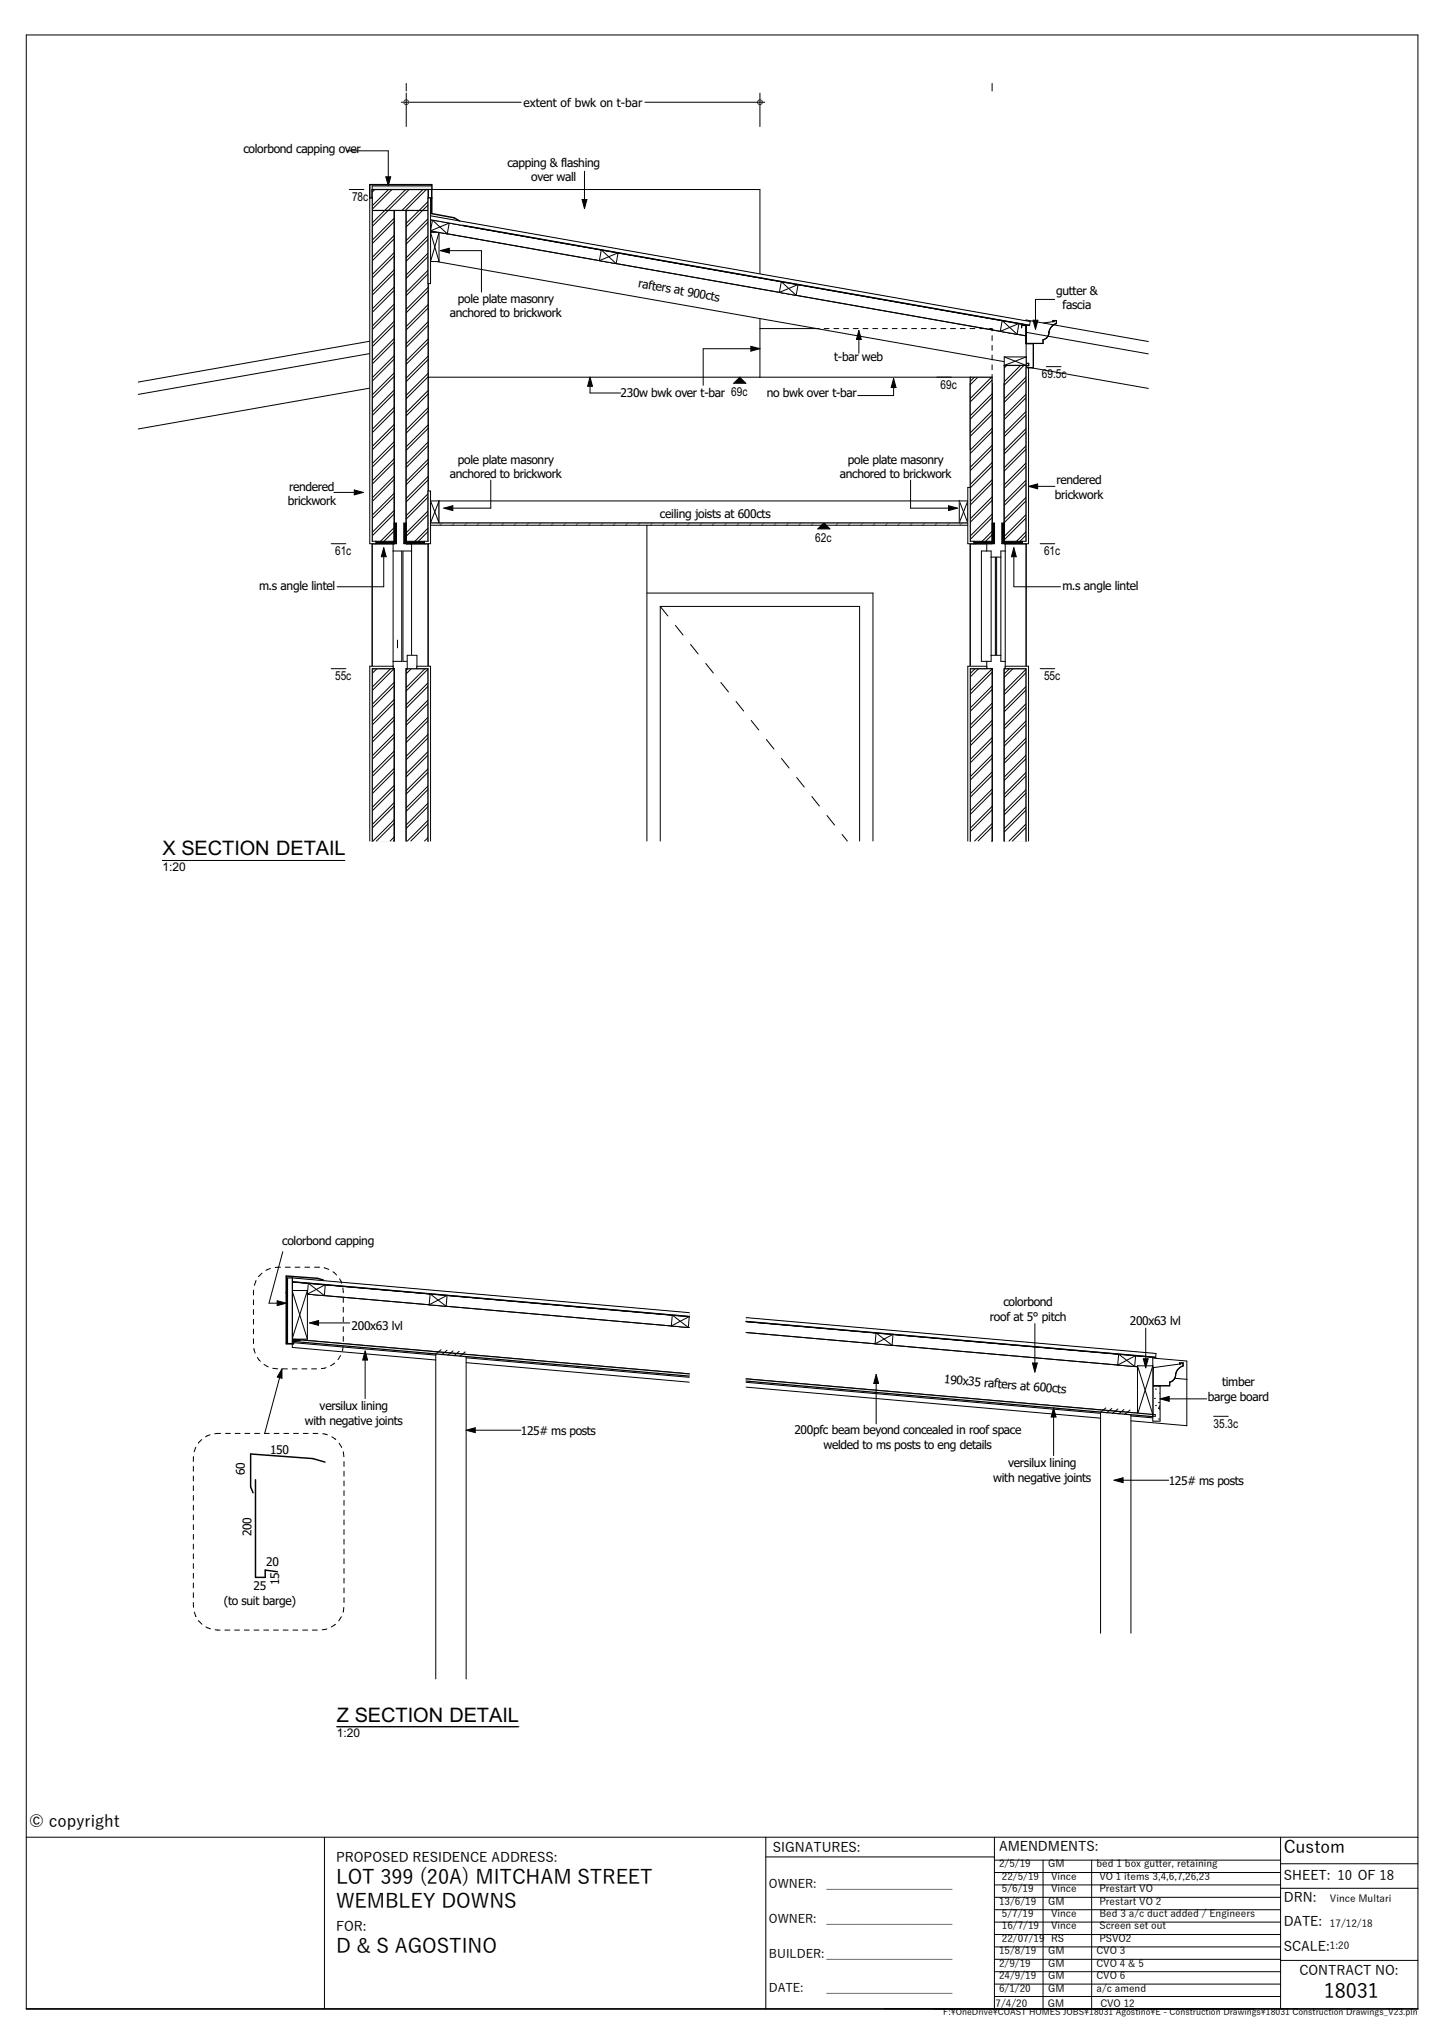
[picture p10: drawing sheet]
<svg xmlns="http://www.w3.org/2000/svg" width="297mm" height="420mm" viewBox="0 0 297 420" stroke-linecap="round" stroke-linejoin="round" font-family="sans-serif">
<defs><g id="words">
<g font-size="4.1">
<text x="33.4" y="176">X SECTION DETAIL</text>
<text x="69.3" y="354.1">Z SECTION DETAIL</text>
<text x="69.1" y="387.5">LOT 399 (20A) MITCHAM STREET</text>
<text x="69.1" y="392.4">WEMBLEY DOWNS</text>
<text x="69.1" y="401.6">D &amp; S AGOSTINO</text>
<text x="272.3" y="411">18031</text>
</g>
<text font-size="3.6" x="264" y="381">Custom</text>
<text font-size="3.4" x="6" y="375.8">© copyright</text>
<g font-size="2.7">
<text x="69.1" y="383">PROPOSED RESIDENCE ADDRESS:</text>
<text x="159" y="380.8">SIGNATURES:</text>
<text x="205.5" y="380.7">AMENDMENTS:</text>
<text x="264" y="386.8">SHEET: 10 OF 18</text>
<text x="264" y="391.3">DRN:</text>
<text x="69.1" y="397.2">FOR:</text>
<text x="264" y="401.2">SCALE:</text>
<text x="264" y="396.2">DATE:</text>
<text x="267.3" y="406.2">CONTRACT NO:</text>
</g>
<g font-size="2.5">
<text x="107.7" y="21.9">extent of bwk on t-bar</text>
<text x="50.1" y="31.5">colorbond capping over</text>
<text x="104.4" y="34.3">capping &amp; flashing</text>
<text x="72.4" y="41.4">78c</text>
<text x="109.3" y="37.3">over wall</text>
<text x="131.2" y="59.1" transform="rotate(10 131.2 59.1)">rafters at 900cts</text>
<text x="92.5" y="65.2">anchored to brickwork</text>
<text x="94.2" y="62.3">pole plate masonry</text>
<text x="217.2" y="60.6">gutter &amp;</text>
<text x="218.6" y="63.6">fascia</text>
<text x="171.6" y="74.3">t-bar web</text>
<text x="214.3" y="77.8">69.5c</text>
<text x="127.7" y="81.7">230w bwk over t-bar 69c</text>
<text x="157.7" y="81.7">no bwk over t-bar</text>
<text x="193.5" y="80">69c</text>
<text x="94.2" y="95.4">pole plate masonry</text>
<text x="174.4" y="95.4">pole plate masonry</text>
<text x="59.5" y="100.9">rendered</text>
<text x="92.5" y="98.4">anchored to brickwork</text>
<text x="172.7" y="98.4">anchored to brickwork</text>
<text x="217.3" y="99.6">rendered</text>
<text x="59.2" y="103.9">brickwork</text>
<text x="135.7" y="106.6">ceiling joists at 600cts</text>
<text x="217" y="102.6">brickwork</text>
<text x="167.7" y="111.4">62c</text>
<text x="68.9" y="114.2">61c</text>
<text x="214.7" y="114.2">61c</text>
<text x="53.3" y="121.4">m.s angle lintel</text>
<text x="218.5" y="121.4">m.s angle lintel</text>
<text x="68.9" y="139.9">55c</text>
<text x="214.7" y="139.9">55c</text>
<text x="33.4" y="179.2">1:20</text>
<text x="58.1" y="256.1">colorbond capping</text>
<text x="206.4" y="268.7">colorbond</text>
<text x="72.3" y="273.5">200x63 lvl</text>
<text x="203.6" y="271.7">roof at 5° pitch</text>
<text x="232.4" y="272.4">200x63 lvl</text>
<text x="194.1" y="284.5" transform="rotate(5 194.1 284.5)">190x35 rafters at 600cts</text>
<text x="251.4" y="285.2">timber</text>
<text x="62.7" y="293">with negative joints</text>
<text x="65.7" y="290">versilux lining</text>
<text x="248.4" y="288.2">barge board</text>
<text x="249.6" y="293.7">35.3c</text>
<text x="55.5" y="299">150</text>
<text x="107.1" y="295.1">125# ms posts</text>
<text x="163.4" y="295">200pfc beam beyond concealed in roof space</text>
<text x="169.4" y="298">welded to ms posts to eng details</text>
<text x="50.4" y="303.4" transform="rotate(-90 50.4 303.4)">60</text>
<text x="204.3" y="304.8">with negative joints</text>
<text x="207.3" y="301.8">versilux lining</text>
<text x="240.4" y="305.4">125# ms posts</text>
<text x="51.7" y="316" transform="rotate(-90 51.7 316)">200</text>
<text x="54.8" y="322.1">20</text>
<text x="52.2" y="327.1">25</text>
<text x="57.4" y="326.1" transform="rotate(-90 57.4 326.1)">15</text>
<text x="46" y="330.1">(to suit barge)</text>
<text x="69.3" y="357.4">1:20</text>
<text x="158.2" y="388.3">OWNER:</text>
<text x="170" y="388.3">_____________________</text>
<text x="158.2" y="395.6">OWNER:</text>
<text x="170" y="395.6">_____________________</text>
<text x="158.2" y="402.6">BUILDER:_____________________</text>
<text x="158.2" y="409.7">DATE:</text>
<text x="170" y="409.7">_____________________</text>
</g>
<g font-size="2.1">
<text x="205.5" y="384.1">2/5/19</text>
<text x="206.1" y="386.6">22/5/19</text>
<text x="206.1" y="389.2">5/6/19</text>
<text x="215.6" y="384.1">GM</text>
<text x="216.2" y="386.6">Vince</text>
<text x="216.2" y="389.2">Vince</text>
<text x="225.5" y="384.1">bed 1 box gutter, retaining</text>
<text x="226.1" y="386.6">VO 1 items 3,4,6,7,26,23</text>
<text x="226.1" y="389.2">Prestart VO</text>
<text x="205.5" y="391.7">13/6/19</text>
<text x="206.1" y="394.3">5/7/19</text>
<text x="215.6" y="391.7">GM</text>
<text x="216.2" y="394.3">Vince</text>
<text x="226.1" y="391.7">Prestart VO 2</text>
<text x="226.1" y="394.3">Bed 3 a/c duct added / Engineers</text>
<text x="273.5" y="391.2">Vince Multari</text>
<text x="205.5" y="401.9">15/8/19</text>
<text x="206.1" y="396.9">16/7/19</text>
<text x="206.1" y="399.4">22/07/19</text>
<text x="215.6" y="401.9">GM</text>
<text x="216.2" y="396.9">Vince</text>
<text x="216.2" y="399.4">RS</text>
<text x="225.5" y="401.9">CVO 3</text>
<text x="226.1" y="396.9">Screen set out</text>
<text x="226.1" y="399.4">PSVO2</text>
<text x="273.5" y="396.3">17/12/18</text>
<text x="273.5" y="401">1:20</text>
<text x="205.5" y="404.5">2/9/19</text>
<text x="205.5" y="407.1">24/9/19</text>
<text x="215.6" y="404.5">GM</text>
<text x="215.6" y="407.1">GM</text>
<text x="225.5" y="404.5">CVO 4 &amp; 5</text>
<text x="225.5" y="407.1">CVO 6</text>
<text x="204.8" y="412.8">7/4/20</text>
<text x="205.5" y="409.7">6/1/20</text>
<text x="215.5" y="412.8">GM</text>
<text x="215.6" y="409.7">GM</text>
<text x="225.5" y="409.7">a/c amend</text>
<text x="226.3" y="412.8">CVO 12</text>
</g>
<text font-size="1.8" x="194" y="414.5">F:\OneDrive\COAST HOMES JOBS\18031 Agostino\E - Construction Drawings\18031 Construction Drawings_V23.pln</text>
</g></defs>
<g fill="none" stroke="#000" stroke-width=".21">
<path d="M5.4 7.2h286.2v406h-286.2zM5.4 377.9h286.2M66.7 377.9v35.3M157.5 377.9v35.3M204.5 377.9v35.3M263.4 377.9v35.3M157.5 381.9h47M204.5 397.9h58.9M204.5 395.3h58.9M204.5 392.8h58.9M204.5 390.2h58.9M204.5 387.7h58.9"/>
<path d="M204.5 385.1h58.9M204.5 382.6h58.9M214.5 382.6v30.6M224.5 382.6v30.6M263.4 383.3h28.2M263.4 388.4h28.2M204.5 408.1h58.9M204.5 405.5h58.9M204.5 403h58.9M204.5 400.4h58.9M204.5 410.6h58.9M263.4 403.2h28.2"/>
</g>
<!-- layer: D1  WALLS-(external) -->
<g fill="#000">
<path d="M199.6 73.3h4.5v38.2h-3.4v.3h-1.1z" fill-rule="evenodd"/>
<path d="M206.6 73.3h4.5v38.5h-4.5z" fill-rule="evenodd"/>
<path d="M199.6 137.5h4.5v35.5h-4.5z" fill-rule="evenodd"/>
<path d="M206.6 137.5h4.5v35.5h-4.5z" fill-rule="evenodd"/>
</g>
<path d="M204.1 73.3v38.2M206.6 73.3v38.5h4.5v-38.5h-11.5v38.5h1.1v-.3h3.2M203.9 111.5h.1M204 111.5h-.1M204 111.5h.1M199.6 173v-35.5h4.5v35.5M206.6 173v-35.5h4.5v35.5" fill="none" stroke="#000" stroke-width=".21"/>
<path d="M124.8 97.7a3.7 3.7 0 0 1 2.8 1.3M136.8 97.7a3.7 3.7 0 0 0-2.8 1.3" fill="none" stroke="#000" stroke-width=".21"/>
<!-- layer: K1  TEXT-(notes) -->
<path d="M197.9 72h14.4v6.8h-14.4z" fill-rule="evenodd" fill="#fff"/>
<path d="M88.1 97.2h40.5v.5h-40.5M199.6 97.2h-66.5v.5h66.5" fill="none" stroke="#000" stroke-width=".21"/>
<!-- layer: D2  WALLS-(internal) -->
<path d="M88.1 99h111.5M133.1 99v8.5M133.1 108v65" fill="none" stroke="#000" stroke-width=".21"/>
<!-- layer: K1  TEXT-(notes) -->
<path d="M86 92.6h115.4v13h-115.4z" fill-rule="evenodd" fill="#fff"/>
<!-- layer: E1 CABINET-(benchtop) -->
<g fill="none" stroke="#808080" stroke-width=".21">
<path d="M88.4 107.5l-.3 .4M91 107.5l-.5 .5M93.5 107.5l-.5 .5M96.1 107.5l-.5 .5M98.6 107.5l-.5 .5M101.2 107.5l-.5 .5M103.7 107.5l-.5 .5M106.2 107.5l-.5 .5M108.8 107.5l-.5 .5M111.3 107.5l-.5 .5M113.9 107.5l-.5 .5M116.4 107.5l-.5 .5"/>
<path d="M119 107.5l-.5 .5M121.5 107.5l-.5 .5M124.1 107.5l-.5 .5M126.6 107.5l-.5 .5M129.2 107.5l-.5 .5M131.7 107.5l-.5 .5M134.2 107.5l-.5 .5M136.8 107.5l-.5 .5M139.3 107.5l-.5 .5M141.9 107.5l-.5 .5M144.4 107.5l-.5 .5M147 107.5l-.5 .5"/>
<path d="M149.5 107.5l-.5 .5M152.1 107.5l-.5 .5M154.6 107.5l-.5 .5M157.2 107.5l-.5 .5M159.7 107.5l-.5 .5M162.3 107.5l-.5 .5M164.8 107.5l-.5 .5M167.3 107.5l-.5 .5M169.9 107.5l-.5 .5M172.4 107.5l-.5 .5M175 107.5l-.5 .5M177.5 107.5l-.5 .5"/>
<path d="M180.1 107.5l-.5 .5M182.6 107.5l-.5 .5M185.2 107.5l-.5 .5M187.7 107.5l-.5 .5M190.3 107.5l-.5 .5M192.8 107.5l-.5 .5M195.3 107.5l-.5 .5M197.9 107.5l-.5 .5"/>
</g>
<!-- layer: D1  WALLS-(external) -->
<g fill="#000">
<path d="M76.6 77.6h4.5v34.2h-4.5z" fill-rule="evenodd"/>
<path d="M83.6 77.6h4.5v34.2h-4.5z" fill-rule="evenodd"/>
<path d="M76.6 137.5h4.5v35.5h-4.5z" fill-rule="evenodd"/>
<path d="M83.6 137.5h4.5v35.5h-4.5z" fill-rule="evenodd"/>
</g>
<g fill="#fff">
<path d="M203 136h3.8v1.5h-3.8z" fill-rule="evenodd"/>
<path d="M203 111.8h3.8v1.5h-3.8z" fill-rule="evenodd"/>
<path d="M203.9 134.8h2v1.2h-2z" fill-rule="evenodd"/>
<path d="M204.7 114.6h.3v20.2h-.3z" fill-rule="evenodd"/>
<path d="M203.9 113.3h2v1.3h-2z" fill-rule="evenodd"/>
<path d="M200.7 111.5h3.4l.1-3.4h.3v3.7h-3.8z" fill-rule="evenodd"/>
<path d="M82.6 113.3h.3v22.7h-.3z" fill-rule="evenodd"/>
<path d="M80.9 136h3.8v1.5h-3.8z" fill-rule="evenodd"/>
<path d="M80.9 111.8h3.8v1.5h-3.8z" fill-rule="evenodd"/>
</g>
<!-- layer: J1  ROOF-(cover) -->
<g fill="none" stroke="#fff" stroke-width=".21">
<path d="M89.9 47.7l-1.8 .3M92.5 48.2l-4.4 .8M95.1 48.6l-7 1.3M97.7 49.1l-9.6 1.7M100.2 49.5l-12.1 2.2M102.8 50l-14.7 2.6M105.4 50.5l-17.2 3M108 50.9l-17.3 3.1M110.6 51.4l-17.3 3M113.2 51.8l-17.3 3.1M115.8 52.3l-17.3 3M118.4 52.7l-17.3 3.1"/>
<path d="M121 53.2l-17.3 3M123.6 53.7l-17.3 3M126.2 54.1l-17.3 3.1M128.8 54.6l-17.3 3M131.3 55l-17.2 3.1M133.9 55.5l-17.2 3M136.5 55.9l-17.2 3.1M139.1 56.4l-17.3 3M141.7 56.9l-17.3 3M144.3 57.3l-17.3 3.1M146.9 57.8l-17.3 3M149.5 58.2l-17.3 3.1"/>
<path d="M152.1 58.7l-17.3 3M154.7 59.1l-17.3 3.1M157.3 59.6l-17.3 3M159.9 60.1l-17.3 3M162.4 60.5l-17.2 3.1M165 61l-17.2 3M167.6 61.4l-17.3 3.1M170.2 61.9l-17.3 3M172.8 62.3l-17.3 3.1M175.4 62.8l-17.3 3M178 63.3l-17.3 3M180.6 63.7l-17.3 3.1"/>
<path d="M183.2 64.2l-17.3 3M185.8 64.6l-17.3 3.1M188.4 65.1l-17.3 3M190.9 65.5l-17.2 3.1M193.5 66l-17.2 3M196.1 66.5l-17.2 3M198.7 66.9l-17.3 3.1M201.3 67.4l-17.3 3M203.9 67.8l-17.3 3.1M206.5 68.3l-17.3 3M209.1 68.7l-17.3 3.1M211.1 74.8l-1.1 .2"/>
<path d="M211.1 73.9l-3.7 .6M211.1 73l-6.3 1.1M211.1 72l-8.9 1.6M211.1 71.1l-11.5 2.1M211.1 70.2l-14.1 2.5M211.1 69.3l-16.7 2.9"/>
</g>
<path d="M88.1 44.3l123 21.7v.8l-123-21.7z" fill-rule="evenodd" fill="#000"/>
<path d="M211.1 66.9v3.7h3.4v-.7a1.66 1.66 0 0 0 1.3-1.8l.5-1 1-.6v-.5h-.7v.1l.2 .1h-.2v-.3h.7v.7a2.58 2.58 0 0 0-1.7 2.4l-.5 .7-.5 .2v.8h-3.5z" fill-rule="evenodd" fill="#7f7f7f"/>
<path d="M210.1 66.9h1v3.8h1.5v5h-1.9v-.5h.9v-.4l-.9-.1h.9v.5h-.8v.4h1.7v-4.9h-1.5v-3.7h-.8l-.1 .4z" fill-rule="evenodd" fill="#fff"/>
<g fill="none" stroke="#000" stroke-width=".21">
<path d="M76.6 79.7l-48.2 8.5M76.6 72.6l-48.2 8.5M76.6 70.1l-48.2 8.5M211 70.3h.1M211 69.1h.1M211 67.9h.1M211.1 66v-.2l5.6 1M211.1 75.5l.8 .1M211.1 68.4l4.4 .7M212.2 75.7l24 4.2M212.5 74.2h.1M212.5 70.8h.1"/>
<path d="M212.6 70.7v5h-1.9v-.5h.9v-.4l-.9-.1h.9v.5h-.8v.4M214.6 69.9v.8h-3.5v-3.8h-1v.5l.1-.4h.8v3.7h1.5v4.9M214.6 69.9h.1M215.3 69.4l-.8 .5v.7h-3.4M215.3 69.5l-.7 .4M215.6 69.1l20.6 3.7M215.9 67.8l-.3 1.2-.3 .4M215.9 67.8l-.3 1.2-.3 .5M216.6 66.2l-2 .2M216.6 66.2v-.3h.7v.7l-.9 .5-.5 .7M216.6 66.2h.2l-.2-.1v-.1h.7v.5l-1 .6-.4 .7M216.8 66.8l19.4 3.4"/>
</g>
<!-- layer: D1  WALLS-(external) -->
<g fill="#000">
<path d="M76.6 39h4.5v38.6h-4.5z" fill-rule="evenodd"/>
<path d="M83.6 39h4.5v38.6h-4.5z" fill-rule="evenodd"/>
</g>
<!-- layer: E1 CABINET-(benchtop) -->
<path d="M88.1 107.5h111.5v.5h-111.5z" fill="none" stroke="#000" stroke-width=".21"/>
<!-- layer: D1  WALLS-(external) -->
<g fill="none" stroke="#000" stroke-width=".21">
<path d="M81.1 39v72.8h-4.5M83.6 39v72.8h4.5M88.1 39v134M156.3 56.3v-17.3h-79.7v134M156.3 65.5v12.1h-68.2M80.9 113.3h1.7v22.7h-1.7M80.9 111.8v25.7M84.7 113.3h-1.8v22.7h1.8M84.7 111.8v25.7M88.1 111.8v25.7M199.5 111.8v25.7M201.9 113.3h2v22.7h-2z"/>
<path d="M203.9 114.6h.8v20.2h-.8M203.9 111.5h-3.2v.3h2.3v1.5M203.9 111.5h.1M204 111.5h-.1M204 111.5h.1M204.1 111.5h-.1M205.9 114.6h-.9v20.2h.9M206.6 111.8h.2v25.7h-.2M206.8 113.3h-.9v22.7h.9M211.1 111.8v25.7M76.6 137.5h4.5v35.5M81.8 131.7v1.6"/>
<path d="M88.1 137.5h-4.5v35.5M203 136v1.5h1.1"/>
</g>
<!-- layer: D2  WALLS-(internal) -->
<g fill="none" stroke="#000" stroke-width=".21">
<path d="M133.1 122h46.5v51M135.8 124.7l1.6 2M135.8 124.7h41v48.3M135.8 124.7v48.3M138.9 128.6l1.6 2M142 132.6l1.6 1.9M145.2 136.5l1.5 1.9M148.3 140.4l1.5 1.9M151.4 144.3l1.5 1.9M154.5 148.2l1.6 1.9M157.6 152.1l1.6 2M160.7 156l1.6 2"/>
<path d="M163.9 159.9l1.5 2M167 163.8l1.5 2M170.1 167.7l1.5 2M173.2 171.6l1.1 1.4"/>
</g>
<!-- layer: J1  ROOF-(cover) -->
<path d="M88.1 44.3v9.2l123 21.7v-9.2M88.1 47.4l123 21.7M88.1 45.1l123 21.7" fill="none" stroke="#000" stroke-width=".21"/>
<!-- layer: K1  TEXT-(notes) -->
<path d="M88.6 103h1.7v4.5h-1.7z" fill-rule="evenodd" fill="#fff"/>
<path d="M88.6 107.5h1.7M88.6 103h1.7M88.6 103v4.5M88.6 103l1.7 4.5M90.3 103v4.5M90.3 103l-1.7 4.5" fill="none" stroke="#000" stroke-width=".21"/>
<path d="M197.3 103h1.8v4.5h-1.8z" fill-rule="evenodd" fill="#fff"/>
<path d="M71.8 39h3M197.3 107.5h1.8M197.3 103h1.8M197.3 103v4.5M197.3 103l1.8 4.5M199.1 103v4.5M199.1 103l-1.8 4.5" fill="none" stroke="#000" stroke-width=".21"/>
<path d="M88.6 47.8h1.7v6h-1.7z" fill-rule="evenodd" fill="#fff"/>
<path d="M88.6 53.8h1.7M88.6 47.8h1.7M88.6 47.8v6M88.6 47.8l1.7 6M90.3 47.8v6M90.3 47.8l-1.7 6" fill="none" stroke="#000" stroke-width=".21"/>
<path d="M206.1 65.9l3.5 .6-.4 2.3-3.5-.7z" fill-rule="evenodd" fill="#fff"/>
<path d="M205.7 68.1l3.5 .7M206.1 65.9l-.4 2.2M206.1 65.9l3.5 .6M206.1 65.9l3.1 2.9M209.6 66.5l-.4 2.3M209.6 66.5l-3.9 1.6" fill="none" stroke="#000" stroke-width=".21"/>
<path d="M160.7 57.9l3.4 .6-.3 2.2-3.5-.6z" fill-rule="evenodd" fill="#fff"/>
<path d="M160.7 57.9l-.4 2.2M160.7 57.9l3.4 .6M160.7 57.9l3.1 2.8M164.1 58.5l-.3 2.2M164.1 58.5l-3.8 1.6M160.3 60.1l3.5 .6" fill="none" stroke="#000" stroke-width=".21"/>
<path d="M123.7 51.4l3.4 .6-.4 2.2-3.4-.6z" fill-rule="evenodd" fill="#fff"/>
<path d="M123.3 53.6l3.4 .6M123.7 51.4l-.4 2.2M123.7 51.4l3.4 .6M123.7 51.4l3 2.8M127.1 52l-.4 2.2M127.1 52l-3.8 1.6" fill="none" stroke="#000" stroke-width=".21"/>
<path d="M88.9 45.3l3.5 .6-.4 2.2-3.4-.6z" fill-rule="evenodd" fill="#fff"/>
<path d="M88.6 47.5l3.4 .6M88.9 45.3l-.3 2.2M88.9 45.3l3.5 .6M88.9 45.3l3.1 2.8M92.4 45.9l-.4 2.2M92.4 45.9l-3.8 1.6M152.2 77.6l1.2 1.2h-2.5zM192.7 77.6h3" fill="none" stroke="#000" stroke-width=".21"/>
<path d="M150.9 78.8l1.3-1.2 1.2 1.2z" fill="#000"/>
<path d="M206.6 73.4h4.5v1.8h-4.5z" fill-rule="evenodd" fill="#fff"/>
<path d="M206.6 73.4v1.8M206.6 75.2h4.5M206.6 73.4h4.5M206.6 73.4l4.5 1.8M211.1 73.4v1.8M211.1 73.4l-4.5 1.8M215.2 75.4h3M68.1 111.8h3M169.4 107.5l1.3 1.3h-2.5zM213.9 111.8h3M68.1 137.5h3M213.9 137.5h3" fill="none" stroke="#000" stroke-width=".21"/>
<path d="M168.2 108.8l1.2-1.3 1.3 1.3z" fill="#000"/>
<path d="M90.3 103h107v4.5h-107z" fill-rule="evenodd" fill="#fff"/>
<path d="M90.3 103h107v4.5h-107z" fill="none" stroke="#000" stroke-width=".21"/>
<path d="M199.6 77.6h4.5v34.2h-4.5z" fill-rule="evenodd" fill="#fff"/>
<g fill="none" stroke="#000" stroke-width=".21">
<path d="M200.4 77.6l-.8 .8M201.1 77.6l-1.5 1.5M203.9 77.6l-4.3 4.4M204.1 78.2l-4.5 4.5M204.1 99.4l-4.5 4.5M204.1 95.9l-4.5 4.5M204.1 92.3l-4.5 4.5M204.1 88.8l-4.5 4.5M204.1 85.2l-4.5 4.5M204.1 81.7l-4.5 4.5M204.1 98.7l-4.5 4.5M204.1 95.1l-4.5 4.5"/>
<path d="M204.1 91.6l-4.5 4.5M204.1 88.1l-4.5 4.5M204.1 84.5l-4.5 4.5M204.1 81l-4.5 4.5M204.1 110l-1.9 1.8M204.1 106.5l-4.5 4.5M204.1 102.9l-4.5 4.5M204.1 109.3l-2.6 2.5M204.1 105.8l-4.5 4.5M204.1 102.2l-4.5 4.5"/>
</g>
<path d="M199.6 77.6h4.5v34.2h-4.5z" fill="none" stroke="#000" stroke-width=".25"/>
<path d="M206.6 75.2h4.5v36.6h-4.5z" fill-rule="evenodd" fill="#fff"/>
<g fill="none" stroke="#000" stroke-width=".21">
<path d="M207.1 75.2l-.5 .5M209.9 75.2l-3.3 3.3M210.6 75.2l-4 4M211.1 78.2l-4.5 4.5M211.1 77.5l-4.5 4.5M211.1 99.5l-4.5 4.5M211.1 95.9l-4.5 4.5M211.1 92.4l-4.5 4.5M211.1 88.9l-4.5 4.5M211.1 85.3l-4.5 4.5M211.1 81.8l-4.5 4.5M211.1 98.8l-4.5 4.5"/>
<path d="M211.1 95.2l-4.5 4.5M211.1 91.7l-4.5 4.5M211.1 88.1l-4.5 4.5M211.1 84.6l-4.5 4.5M211.1 81.1l-4.5 4.5M211.1 110.1l-1.8 1.7M211.1 106.5l-4.5 4.5M211.1 103l-4.5 4.5M211.1 109.4l-2.5 2.4M211.1 105.8l-4.5 4.5M211.1 102.3l-4.5 4.5"/>
</g>
<path d="M206.6 75.2h4.5v36.6h-4.5z" fill="none" stroke="#000" stroke-width=".25"/>
<path d="M88.1 44.3l123.8 21.8-.1 .8-123.5-21.7z" fill-rule="evenodd" fill="#fff"/>
<path d="M88.1 44.3l123.8 21.8-.1 .8-123.5-21.7z" fill="none" stroke="#000" stroke-width=".21"/>
<path d="M76.6 39h4.5v72.8h-4.5z" fill-rule="evenodd" fill="#fff"/>
<g fill="none" stroke="#000" stroke-width=".21">
<path d="M77.1 39l-.5 .5M79.9 39l-3.3 3.3M80.6 39l-4 4M81.1 59.8l-4.5 4.5M81.1 56.2l-4.5 4.5M81.1 52.7l-4.5 4.5M81.1 49.1l-4.5 4.5M81.1 45.6l-4.5 4.5M81.1 42.1l-4.5 4.5M81.1 59l-4.5 4.5M81.1 55.5l-4.5 4.5M81.1 52l-4.5 4.5"/>
<path d="M81.1 48.4l-4.5 4.5M81.1 44.9l-4.5 4.5M81.1 41.4l-4.5 4.5M81.1 77.4l-4.5 4.5M81.1 73.9l-4.5 4.5M81.1 70.4l-4.5 4.5M81.1 66.8l-4.5 4.5M81.1 63.3l-4.5 4.5M81.1 76.7l-4.5 4.5M81.1 73.2l-4.5 4.5M81.1 69.7l-4.5 4.5M81.1 66.1l-4.5 4.5"/>
<path d="M81.1 62.6l-4.5 4.5M81.1 98.6l-4.5 4.5M81.1 95.1l-4.5 4.5M81.1 91.6l-4.5 4.5M81.1 88l-4.5 4.5M81.1 84.5l-4.5 4.5M81.1 81l-4.5 4.5M81.1 97.9l-4.5 4.5M81.1 94.4l-4.5 4.5M81.1 90.9l-4.5 4.5M81.1 87.3l-4.5 4.5M81.1 83.8l-4.5 4.5"/>
<path d="M81.1 80.3l-4.5 4.5M81.1 109.3l-2.6 2.5M81.1 105.7l-4.5 4.5M81.1 102.2l-4.5 4.5M81.1 108.5l-3.3 3.3M81.1 105l-4.5 4.5M81.1 101.5l-4.5 4.5"/>
</g>
<path d="M76.6 39h4.5v72.8h-4.5z" fill="none" stroke="#000" stroke-width=".25"/>
<path d="M83.6 39h4.5v72.8h-4.5z" fill-rule="evenodd" fill="#fff"/>
<g fill="none" stroke="#000" stroke-width=".21">
<path d="M84.1 39l-.5 .6M87 39l-3.4 3.4M87.7 39l-4.1 4.1M88.1 59.8l-4.5 4.5M88.1 56.3l-4.5 4.5M88.1 52.8l-4.5 4.5M88.1 49.2l-4.5 4.5M88.1 45.7l-4.5 4.5M88.1 42.1l-4.5 4.5M88.1 59.1l-4.5 4.5M88.1 55.6l-4.5 4.5M88.1 52l-4.5 4.5"/>
<path d="M88.1 48.5l-4.5 4.5M88.1 45l-4.5 4.5M88.1 41.4l-4.5 4.5M88.1 77.5l-4.5 4.5M88.1 74l-4.5 4.5M88.1 70.4l-4.5 4.5M88.1 66.9l-4.5 4.5M88.1 63.4l-4.5 4.5M88.1 76.8l-4.5 4.5M88.1 73.3l-4.5 4.5M88.1 69.7l-4.5 4.5M88.1 66.2l-4.5 4.5"/>
<path d="M88.1 62.7l-4.5 4.5M88.1 98.7l-4.5 4.5M88.1 95.2l-4.5 4.5M88.1 91.6l-4.5 4.5M88.1 88.1l-4.5 4.5M88.1 84.6l-4.5 4.5M88.1 81l-4.5 4.5M88.1 98l-4.5 4.5M88.1 94.5l-4.5 4.5M88.1 90.9l-4.5 4.5M88.1 87.4l-4.5 4.5M88.1 83.9l-4.5 4.5"/>
<path d="M88.1 80.3l-4.5 4.5M88.1 109.3l-2.6 2.5M88.1 105.8l-4.5 4.5M88.1 102.3l-4.5 4.5M88.1 108.6l-3.3 3.2M88.1 105.1l-4.5 4.5M88.1 101.5l-4.5 4.5"/>
</g>
<path d="M83.6 39h4.5v72.8h-4.5z" fill="none" stroke="#000" stroke-width=".25"/>
<path d="M76.6 137.5h4.5v35.5h-4.5z" fill-rule="evenodd" fill="#fff"/>
<g fill="none" stroke="#000" stroke-width=".21">
<path d="M76.8 137.5l-.2 .3M77.5 137.5l-.9 1M80.3 137.5l-3.7 3.8M81.1 137.5l-4.5 4.5M81.1 158.7l-4.5 4.5M81.1 155.2l-4.5 4.5M81.1 151.7l-4.5 4.5M81.1 148.1l-4.5 4.5M81.1 144.6l-4.5 4.5M81.1 141.1l-4.5 4.5M81.1 158l-4.5 4.5M81.1 154.5l-4.5 4.5"/>
<path d="M81.1 151l-4.5 4.5M81.1 147.4l-4.5 4.5M81.1 143.9l-4.5 4.5M81.1 140.4l-4.5 4.5M81.1 172.9l-.1 .1M81.1 169.4l-3.7 3.6M81.1 165.8l-4.5 4.5M81.1 162.3l-4.5 4.5M81.1 172.2l-.8 .8M81.1 168.6l-4.4 4.4M81.1 165.1l-4.5 4.5M81.1 161.6l-4.5 4.5"/>
</g>
<path d="M76.6 173v-35.5h4.5v35.5" fill="none" stroke="#000" stroke-width=".25"/>
<path d="M83.6 137.5h4.5v35.5h-4.5z" fill-rule="evenodd" fill="#fff"/>
<g fill="none" stroke="#000" stroke-width=".21">
<path d="M83.9 137.5l-.3 .4M84.6 137.5l-1 1.1M87.4 137.5l-3.8 3.9M88.1 137.6l-4.5 4.5M88.1 158.8l-4.5 4.5M88.1 155.3l-4.5 4.5M88.1 151.7l-4.5 4.5M88.1 148.2l-4.5 4.5M88.1 144.7l-4.5 4.5M88.1 141.1l-4.5 4.5M88.1 158.1l-4.5 4.5M88.1 154.6l-4.5 4.5"/>
<path d="M88.1 151l-4.5 4.5M88.1 147.5l-4.5 4.5M88.1 144l-4.5 4.5M88.1 140.4l-4.5 4.5M88.1 173h-.1M88.1 169.4l-3.6 3.6M88.1 165.9l-4.5 4.5M88.1 162.4l-4.5 4.5M88.1 172.3l-.8 .7M88.1 168.7l-4.3 4.3M88.1 165.2l-4.5 4.5M88.1 161.6l-4.5 4.5"/>
</g>
<path d="M83.6 173v-35.5h4.5v35.5" fill="none" stroke="#000" stroke-width=".25"/>
<path d="M83.8 134.8h2v2.7h-2z" fill-rule="evenodd" fill="#fff"/>
<path d="M83.8 134.8h2v2.7h-2z" fill="none" stroke="#000" stroke-width=".21"/>
<path d="M199.6 137.5h4.5v35.5h-4.5z" fill-rule="evenodd" fill="#fff"/>
<g fill="none" stroke="#000" stroke-width=".21">
<path d="M200.6 137.5l-1 1M201.3 137.5l-1.7 1.7M204.1 138.3l-4.5 4.5M204.1 137.6l-4.5 4.5M204.1 159.5l-4.5 4.5M204.1 156l-4.5 4.5M204.1 152.4l-4.5 4.5M204.1 148.9l-4.5 4.5M204.1 145.4l-4.5 4.5M204.1 141.8l-4.5 4.5M204.1 158.8l-4.5 4.5M204.1 155.2l-4.5 4.5"/>
<path d="M204.1 151.7l-4.5 4.5M204.1 148.2l-4.5 4.5M204.1 144.6l-4.5 4.5M204.1 141.1l-4.5 4.5M204.1 170.1l-2.9 2.9M204.1 166.6l-4.5 4.5M204.1 163l-4.5 4.5M204.1 172.9l-.1 .1M204.1 169.4l-3.6 3.6M204.1 165.9l-4.5 4.5M204.1 162.3l-4.5 4.5"/>
</g>
<path d="M199.6 173v-35.5h4.5v35.5" fill="none" stroke="#000" stroke-width=".25"/>
<path d="M206.6 137.5h4.5v35.5h-4.5z" fill-rule="evenodd" fill="#fff"/>
<g fill="none" stroke="#000" stroke-width=".21">
<path d="M207.6 137.5l-1 1.1M208.3 137.5l-1.7 1.8M211.1 138.4l-4.5 4.5M211.1 137.6l-4.5 4.5M211.1 159.6l-4.5 4.5M211.1 156l-4.5 4.5M211.1 152.5l-4.5 4.5M211.1 149l-4.5 4.5M211.1 145.4l-4.5 4.5M211.1 141.9l-4.5 4.5M211.1 158.9l-4.5 4.5M211.1 155.3l-4.5 4.5"/>
<path d="M211.1 151.8l-4.5 4.5M211.1 148.2l-4.5 4.5M211.1 144.7l-4.5 4.5M211.1 141.2l-4.5 4.5M211.1 170.2l-2.9 2.8M211.1 166.6l-4.5 4.5M211.1 163.1l-4.5 4.5M211.1 169.5l-3.6 3.5M211.1 165.9l-4.5 4.5M211.1 162.4l-4.5 4.5"/>
</g>
<path d="M206.6 173v-35.5h4.5v35.5" fill="none" stroke="#000" stroke-width=".25"/>
<path d="M76.6 39h11.5v4.3h-11.5z" fill-rule="evenodd" fill="#fff"/>
<g fill="none" stroke="#000" stroke-width=".21">
<path d="M83.6 17.2v1.5M83.6 19.2v6.8M156.3 19.2v6.8M204.1 17.2v1.5M71.4 31h8.5v5.4M77.1 39l-.5 .5M79.4 36.4h1l-.5 1.8zM79.9 39l-3.3 3.3M80.6 39l-4 4M82.6 21h24.6M83.4 39l-4.3 4.3M84.1 39l-4.3 4.3"/>
<path d="M87 39l-4.3 4.3M87.7 39l-4.3 4.3M120.2 35.2v5.8M132.7 21h24.6M88.1 42.1l-1.2 1.2M88.1 41.4l-1.9 1.9M90.6 51.6l1.8-.5v1zM92.4 51.6h6.6v8.5M119.7 41h1l-.5 1.9zM121.4 79.4v1.4h6.3M121.4 77.6l.5 1.8h-1zM154.4 71.7h-9.8v7.5"/>
<path d="M154.4 71.2l1.9 .5-1.9 .5zM156.3 77.6h43.3M156.3 67.6h12.2M169.5 67.6h1M171.5 67.6h1M173.5 67.6h1M175.5 67.6h1M176.6 69.8v2.9M176.6 68l.5 1.8h-1zM177.5 67.6h1M179.5 67.6h1M181.5 67.6h1"/>
<path d="M183.5 67.6h1M183.8 79.7v1.7h-7.4M183.8 77.8l.5 1.9h-1zM185.5 67.6h1M187.5 67.6h1M189.5 67.6h1M191.5 67.6h1M193.5 67.6h1M195.5 67.6h1M197.5 67.6h1M199.5 67.6h1M201.5 67.6h1"/>
<path d="M203.5 67.6h.6v.4M204.1 69v1M204.1 71v1M204.1 73v1M204.1 75v1M204.1 77v.6M212.5 65.9h1l-.5 1.8zM216.9 61.6h-3.9v4.3M100.9 98.8v5.7h-7.8M187.3 98.8v5.7h7.8M68.7 101.3h4.2M72.9 100.8l1.8 .5-1.8 .5z"/>
<path d="M78.9 114.5v6.2h-9.6M78.9 112.6l.5 1.9h-1zM91.3 104.5l1.8-.5v1zM195.1 104l1.9 .5-1.9 .5zM200.3 111.3h3.8v-3.7h.5v4.2h-4.3zM206.1 107.6h.5v3.7h3.7v.5h-4.2zM208.5 114.5v6.2h9.6M208.5 112.6l.5 1.9h-1zM211.6 100l1.8-.5v1zM213.4 100h3.6"/>
</g>
<path d="M76.6 39h11.5v4.3h-11.5z" fill="none" stroke="#000" stroke-width=".25"/>
<path d="M76.6 40.7h-.5v-2.7h12.7v5.9l4.6 .9 1.1 .6M88.1 40.7h.7M95.1 46.4l116.7 20.5" fill="none" stroke="#000" stroke-width=".3"/>
<g fill="#000">
<path d="M79.4 36.4h1l-.5 1.8zM90.6 51.6l1.8-.5v1zM119.7 41h1l-.5 1.9zM121.4 77.6l.5 1.8h-1zM154.4 71.2l1.9 .5-1.9 .5zM176.6 68l.5 1.8h-1zM183.8 77.8l.5 1.9h-1zM212.5 65.9h1l-.5 1.8zM72.9 100.8l1.8 .5-1.8 .5zM78.9 112.6l.5 1.9h-1zM91.3 104.5l1.8-.5v1zM195.1 104l1.9 .5-1.9 .5z"/>
<path d="M208.5 112.6l.5 1.9h-1zM211.6 100l1.8-.5v1z"/>
<path d="M204.1 107.6h.5v4.2h-4.3v-.5h3.8z" fill-rule="evenodd"/>
<path d="M206.1 107.6h.5v3.7h3.7v.5h-4.2z" fill-rule="evenodd"/>
</g>
<g fill="none" stroke="#464646" stroke-width=".21">
<circle cx="83.6" cy="21" r=".5"/>
<circle cx="156.3" cy="21" r=".5"/>
</g>
<path d="M199.1 100.3h.5v11h.7v.5h-1.2z" fill-rule="evenodd" fill="#fff"/>
<path d="M199.1 100.3h.5v11h.7v.5h-1.2z" fill="none" stroke="#000" stroke-width=".21"/>
<path d="M88.1 40.7h.5v17.6h-.5z" fill-rule="evenodd" fill="#fff"/>
<path d="M88.1 40.7h.5v17.6h-.5z" fill="none" stroke="#000" stroke-width=".21"/>
<path d="M76.6 38.2h12.2v.8h-12.2z" fill-rule="evenodd" fill="#e2e2e2"/>
<path d="M76.6 38.2h12.2v.8h-12.2z" fill="none" stroke="#000" stroke-width=".21"/>
<path d="M211.1 75.7h.5v36.1h-1.3v-.5h.8z" fill-rule="evenodd" fill="#fff"/>
<path d="M211.1 75.7h.5v36.1h-1.3v-.5h.8zM77.3 111.3h3.8v-3.7h.5v4.2h-4.3zM83.1 107.6h.5v3.7h3.7v.5h-4.2z" fill="none" stroke="#000" stroke-width=".21"/>
<g fill="#000">
<path d="M81.1 107.6h.5v4.2h-4.3v-.5h3.8z" fill-rule="evenodd"/>
<path d="M83.1 107.6h.5v3.7h3.7v.5h-4.2z" fill-rule="evenodd"/>
</g>
<path d="M76.1 40.7h.5v70.6h.7v.5h-1.2z" fill-rule="evenodd" fill="#fff"/>
<path d="M76.1 40.7h.5v70.6h.7v.5h-1.2z" fill="none" stroke="#000" stroke-width=".21"/>
<path d="M88.1 101h.5v10.8h-1.3v-.5h.8z" fill-rule="evenodd" fill="#fff"/>
<path d="M88.1 101h.5v10.8h-1.3v-.5h.8z" fill="none" stroke="#000" stroke-width=".21"/>
<path d="M76.1 137h4.8v.5h-4.3v35.5h-.5z" fill-rule="evenodd" fill="#fff"/>
<path d="M76.1 173v-36h4.8v.5h-4.3v35.5" fill="none" stroke="#000" stroke-width=".21"/>
<path d="M85.8 137h2.8v36h-.5v-35.5h-2.3z" fill-rule="evenodd" fill="#fff"/>
<path d="M88.1 173v-35.5h-2.3v-.5h2.8v36" fill="none" stroke="#000" stroke-width=".21"/>
<path d="M199.1 137h3.9v.5h-3.4v35.5h-.5z" fill-rule="evenodd" fill="#fff"/>
<path d="M199.1 173v-36h3.9v.5h-3.4v35.5" fill="none" stroke="#000" stroke-width=".21"/>
<path d="M206.8 137h4.8v36h-.5v-35.5h-4.3z" fill-rule="evenodd" fill="#fff"/>
<path d="M211.1 173v-35.5h-4.3v-.5h4.8v36" fill="none" stroke="#000" stroke-width=".21"/>
<!-- layer: J1  ROOF-(cover) -->
<g fill="none" stroke="#fff" stroke-width=".21">
<path d="M63.4 266.2l-3.3 .6M66.9 266.5l-6.8 1.2M70.3 266.8l-10.2 1.8M73.8 267.1l-13.7 2.4M77.2 267.4l-17.1 3M80.7 267.7l-20.6 3.6M84.2 268l-24.1 4.3M87.6 268.3l-27.5 4.9M91.1 268.6l-31 5.5M94.6 268.9l-34.5 6.1M98 269.2l-36.1 6.4M101.5 269.5l-36.2 6.4"/>
<path d="M105 269.8l-36.2 6.4M108.4 270.1l-36.1 6.4M111.9 270.4l-36.2 6.4M115.3 270.7l-36.1 6.4M118.8 271l-36.1 6.4M122.3 271.3l-36.2 6.4M125.7 271.6l-36.1 6.4M129.2 271.9l-36.1 6.4M132.7 272.3l-36.2 6.3M136.1 272.6l-36.1 6.3M139.6 272.9l-36.2 6.3M141.8 279.8l-10.6 1.9"/>
<path d="M141.8 278.9l-14.1 2.5M141.8 278l-17.6 3.1M141.8 277l-21 3.7M141.8 276.1l-24.5 4.3M141.8 275.2l-28 4.9M141.8 274.3l-31.4 5.5M141.8 273.4l-34.9 6.1M141.8 282.5l-.2 .1M141.8 281.6l-3.7 .7M141.8 280.7l-7.2 1.3"/>
</g>
<path d="M60.1 262.8l81.7 7.2v.8l-81.7-7.2z" fill-rule="evenodd" fill="#000"/>
<path d="M60.1 276.1l29.5 2.6M60.1 275.6l29.5 2.6M60.1 275.4v1.7l29.5 2.6M95.9 279.3l45.9 4M95.9 278.8l45.9 4M95.9 280.3l45.9 4" fill="none" stroke="#000" stroke-width=".21"/>
<!-- layer: J1  ROOF-(cover) -->
<path d="M60.1 262.8v12.6l81.7 7.2M60.1 265.9l81.7 7.1M60.1 263.6l81.7 7.2" fill="none" stroke="#000" stroke-width=".21"/>
<!-- layer: D1  WALLS-(external) -->
<path d="M89.6 278v67.3M95.9 278.6v66.7" fill="none" stroke="#000" stroke-width=".21"/>
<!-- layer: K1  TEXT-(notes) -->
<path d="M60.1 265.4h3.1v10h-3.1z" fill-rule="evenodd" fill="#fff"/>
<path d="M60.1 265.4v10M60.1 275.4h3.1M60.1 265.4h3.1M60.1 265.4l3.1 10M63.2 265.4v10M63.2 265.4l-3.1 10" fill="none" stroke="#000" stroke-width=".21"/>
<path d="M138.3 270.5l3.5 .3-.2 2.2-3.5-.3z" fill-rule="evenodd" fill="#fff"/>
<path d="M138.1 272.7l3.5 .3M138.3 270.5l-.2 2.2M138.3 270.5l3.5 .3M138.3 270.5l3.3 2.5M141.8 270.8l-.2 2.2M141.8 270.8l-3.7 1.9" fill="none" stroke="#000" stroke-width=".21"/>
<path d="M88.5 266.1l3.5 .3-.2 2.3-3.5-.3z" fill-rule="evenodd" fill="#fff"/>
<path d="M88.3 268.4l3.5 .3M88.5 266.1l-.2 2.3M88.5 266.1l3.5 .3M88.5 266.1l3.3 2.6M92 266.4l-.2 2.3M92 266.4l-3.7 2" fill="none" stroke="#000" stroke-width=".21"/>
<path d="M63.4 263.9l3.5 .3-.2 2.3-3.5-.3z" fill-rule="evenodd" fill="#fff"/>
<path d="M63.2 266.2l3.5 .3M63.4 263.9l-.2 2.3M63.4 263.9l3.5 .3M63.4 263.9l3.3 2.6M66.9 264.2l-.2 2.3M66.9 264.2l-3.7 2" fill="none" stroke="#000" stroke-width=".21"/>
<path d="M60.1 275.4l81.7 7.2v.4l-81.8-7.1z" fill-rule="evenodd" fill="#fff"/>
<path d="M141.8 282.6l-81.7-7.2-.1 .5 81.8 7.1" fill="none" stroke="#000" stroke-width=".25"/>
<path d="M60.2 262.8l81.6 7.2v.8l-81.6-7.2z" fill-rule="evenodd" fill="#fff"/>
<path d="M141.8 270l-81.6-7.2v.8l81.6 7.2" fill="none" stroke="#000" stroke-width=".21"/>
<path d="M59.1 262.8h1v13.5h-1z" fill-rule="evenodd" fill="#fff"/>
<path d="M59.1 262.8h1v13.5h-1z" fill="none" stroke="#000" stroke-width=".25"/>
<path d="M58.9 265.8l.2 .6M60.2 263.6l81.6 7.2M66.5 263.3l-1.2-.4-6.4-.4v13.9h1.5v-.7h1.4M52.5 304.4v20h2v-1.5l2.6 .4M66.8 300.7l-2.5-.7-12.8-.9v6.7l.5 1.2" fill="none" stroke="#000" stroke-width=".3"/>
<g fill="none" stroke="#000" stroke-width=".21">
<path d="M58.2 257.4l-2.9 10.6h1.7M52.1 267.4v1M52.1 269.4v1M52.1 271.4v1M52.1 273.4v1M52.1 275.4v1M52.2 265.4l-.1 1M52.2 277.4l.3 .9M52.7 263.4l-.4 1M52.9 279.2l.6 .8M53.9 261.9l-.7 .7M55.6 260.9l-.9 .4"/>
<path d="M57 267.5l1.9 .5-1.9 .5zM57.7 260.6l-1.1 .1M58.7 260.6h1M60.7 260.6h1M62.7 260.6h1M63.7 272.1l1.8-.5v1zM64.7 260.6h1M65.5 272.1h6.4M66.7 260.8l.9 .3M68.5 261.6l.7 .6M69.8 263l.5 .9M70.1 278.8l-.6 .8"/>
<path d="M70.5 264.9l.1 1M70.6 276.9l-.2 1M70.6 266.9v1M70.6 268.9v1M70.6 270.9v1M70.6 272.9v1M70.6 274.9v1M75.1 279.7v8M75.1 277.9l.5 1.8h-1zM90.7 277.6l-1.1 .9M91.9 277.7l-1 .9M93.2 277.8l-1.1 .9"/>
<path d="M94.4 277.9l-1 1M95.7 278.1l-1.1 .9M95.9 279l-.1 .1M39.8 299.6v1M40.3 297.7l-.4 .9M41.5 296.1l-.7 .7M43.2 295.1l-.9 .4M45.4 294.8l-1.2 .1M46.4 294.8h1M48.4 294.8h1M50.4 294.8h1M52.4 294.8h1"/>
<path d="M54.3 280.6l.9 .5M54.4 294.8h1M56.1 281.4l1 .1M56.4 294.8h1M57.5 283.4l-3.1 11.4M58 281.5v2l-1-.3zM58.1 281.5h1M58.4 294.8h1M60.1 281.5h1M60.4 294.8h1M62.1 281.5h1M62.4 294.8h1"/>
<path d="M64.1 281.5h1M64.4 294.8h1M66.4 294.9l.9 .2M67.1 281.3l-1 .2M68.3 295.5l.8 .6M68.8 280.4l-.8 .5M69.7 296.8l.6 .9M70.6 298.6l.1 1M95.9 294.2l1.8-.5v1zM97.7 294.2h9.4M39.8 301.6v1M39.8 303.6v1"/>
<path d="M39.8 305.6v1M39.8 307.6v1M39.8 309.6v1M39.8 311.6v1M39.8 313.6v1M39.8 315.6v1M39.8 317.6v1M39.8 319.6v1M70.8 300.6v1M70.8 302.6v1M70.8 304.6v1M70.8 306.6v1"/>
<path d="M70.8 308.6v1M70.8 310.6v1M70.8 312.6v1M70.8 314.6v1M70.8 316.6v1M70.8 318.6v1M39.8 329.6v1M39.8 321.6v1M39.8 323.6v1M39.8 325.6v1M39.8 327.6v1M40 331.6l.3 .9"/>
<path d="M40.8 333.4l.7 .7M42.4 334.6l.9 .4M44.3 335.2l1 .1M46.3 335.3h1M48.3 335.3h1M50.3 335.3h1M52.3 335.3h1M54.3 335.3h1M56.3 335.3h1M58.3 335.3h1M60.3 335.3h1M62.3 335.3h1"/>
<path d="M64.3 335.3h1M67.2 335l-.9 .2M69 334.1l-.9 .5M70.2 332.5l-.5 .9M70.7 330.6l-.1 1M70.8 320.6v1M70.8 322.6v1M70.8 324.6v1M70.8 326.6v1M70.8 328.6v1"/>
</g>
<path d="M57 267.5l1.9 .5-1.9 .5zM63.7 272.1l1.8-.5v1zM75.1 277.9l.5 1.8h-1zM58 281.5v2l-1-.3zM95.9 294.2l1.8-.5v1z" fill="#000"/>
<path d="M237.1 281.3l.1 3.7h3.4v-.7a1.65 1.65 0 0 0 1.2-1.8l.6-1 .9-.6v-.5h-.6v.1l.2 .1h-.3v-.3h.8v.7a2.58 2.58 0 0 0-1.7 2.4l-.6 .7-.5 .2v.8h-3.5z" fill-rule="evenodd" fill="#7f7f7f"/>
<path d="M236.1 281.3h1v1h-1z" fill-rule="evenodd" fill="#fff"/>
<path d="M236.8 281.5h.1M237.1 282.2h.1" fill="none" stroke="#000" stroke-width=".21"/>
<path d="M237.1 285.1h1.5v7.2h-1.5v-1h.5v-.3h-.5z" fill-rule="evenodd" fill="#fff"/>
<g fill="none" stroke="#000" stroke-width=".21">
<path d="M237.1 279.3l7 .6v13.3l-11.5-1M153.5 284.3l72.9 6.4M153.5 283.8l72.9 6.4M153.5 285.3l72.9 6.4M232.6 291.2l4.5 .4M237.1 281.3v9.7h.5v.3h-.5M237.2 281.3h-1.1v1h1M237.4 287.6h.1M237.7 289.1h.1M237.7 285.7h.1M238.3 291.9h.1M238.3 288.5h.1"/>
<path d="M238.3 285.1h.1M238.5 289.9h.1M238.5 286.6h.1M238.6 289.2l-.3 .5h.3M238.6 285.1v7.2h-1.5v-1.2l-4.5-.4M241.6 283.5l2.5 .2M242.6 280.6l-5.4 .7M242.6 280.6h.3l-.2-.1v-.1h.6v.5a2.62 2.62 0 0 0-1.7 2.5l-.5 .6-.5 .3v.7h-3.4v-3.7M242.6 280.6v-.3h.8v.7a2.58 2.58 0 0 0-1.7 2.4l-.6 .7-.5 .2v.8h-3.5"/>
</g>
<!-- layer: J1  ROOF-(cover) -->
<g fill="none" stroke="#fff" stroke-width=".21">
<path d="M156.8 274.4l-3.3 .5M160.3 274.7l-6.8 1.2M163.7 275l-10.2 1.8M167.2 275.3l-13.7 2.4M170.6 275.6l-17.1 3M174.1 275.9l-20.6 3.6M177.6 276.2l-24.1 4.2M181 276.5l-27.5 4.8M184.5 276.8l-31 5.5M188 277.1l-34.5 6.1M191.4 277.4l-36.1 6.4M194.9 277.7l-36.2 6.4"/>
<path d="M198.4 278l-36.2 6.4M201.8 278.3l-36.1 6.4M205.3 278.6l-36.2 6.4M208.7 278.9l-36.1 6.4M212.2 279.2l-36.1 6.4M215.7 279.5l-36.2 6.4M219.1 279.8l-36.1 6.4M222.6 280.1l-36.1 6.4M226.1 280.4l-36.2 6.4M229.5 280.7l-36.1 6.4M233 281l-36.2 6.4M236.5 281.3l-36.2 6.4"/>
<path d="M237.1 290.4l-2.1 .3M237.1 289.4l-5.6 1M237.1 288.5l-9.1 1.6M237.1 287.6l-12.5 2.2M237.1 286.7l-16 2.8M237.1 285.8l-19.5 3.4M237.1 284.9l-22.9 4M237.1 284l-26.4 4.6M237.1 283l-29.9 5.3M237.1 282.1l-33.3 5.9"/>
</g>
<path d="M153.5 271l83.6 7.3v.8l-83.6-7.3z" fill-rule="evenodd" fill="#000"/>
<path d="M153.5 274.1l83.6 7.3M153.5 271.8l83.6 7.3M237.1 278.3v12.6l-83.6-7.3" fill="none" stroke="#000" stroke-width=".21"/>
<!-- layer: D1  WALLS-(external) -->
<path d="M226.4 290v45.9M232.6 290.5v45.4" fill="none" stroke="#000" stroke-width=".21"/>
<!-- layer: K1  TEXT-(notes) -->
<path d="M234 280.9h3.1v10h-3.1z" fill-rule="evenodd" fill="#fff"/>
<path d="M234 280.9v10M234 290.9h3.1M234 280.9h3.1M234 280.9l3.1 10M237.1 280.9v10M237.1 280.9l-3.1 10" fill="none" stroke="#000" stroke-width=".21"/>
<path d="M230.1 278.5l3.5 .3-.2 2.3-3.5-.3z" fill-rule="evenodd" fill="#fff"/>
<path d="M230.1 278.5l-.2 2.3M230.1 278.5l3.5 .3M230.1 278.5l3.3 2.6M233.6 278.8l-.2 2.3M233.6 278.8l-3.7 2M229.9 280.8l3.5 .3" fill="none" stroke="#000" stroke-width=".21"/>
<path d="M180.2 274.2l3.5 .3-.2 2.2-3.5-.3z" fill-rule="evenodd" fill="#fff"/>
<path d="M180 276.4l3.5 .3M180.2 274.2l-.2 2.2M180.2 274.2l3.5 .3M180.2 274.2l3.3 2.5M183.7 274.5l-.2 2.2M183.7 274.5l-3.7 1.9M249.6 291.3h3" fill="none" stroke="#000" stroke-width=".21"/>
<path d="M153.5 283.6l83.6 7.3v.5l-83.6-7.3z" fill-rule="evenodd" fill="#fff"/>
<path d="M153.5 283.6l83.6 7.3v.5l-83.6-7.3" fill="none" stroke="#000" stroke-width=".25"/>
<path d="M153.5 271l84.3 7.4-.1 .8-84.2-7.4z" fill-rule="evenodd" fill="#fff"/>
<g fill="none" stroke="#000" stroke-width=".21">
<path d="M153.5 271l84.3 7.4-.1 .8-84.2-7.4M212.8 272.2v8.2M235.1 279.5h1l-.5 1.8zM235.6 273.2v6.3M180.2 284.6v8.3M180.2 282.7l.5 1.9h-1zM212.3 280.4h1l-.5 1.8zM216.7 291.5v7.9M216.7 289.6l.5 1.9h-1zM227.4 289.6l-1 .9M228.7 289.7l-1.1 .9M229.9 289.8l-1.1 .9"/>
<path d="M231.2 289.9l-1.1 .9M232.4 290l-1.1 .9M232.6 291h.1M238.6 287.7l1.9-.5v1zM240.5 287.7h7.7M229.1 304.5l1.9-.5v1zM231 304.5h9.4"/>
</g>
<path d="M153.5 271.8l84.2 7.4" fill="none" stroke="#000" stroke-width=".3"/>
<path d="M180.2 282.7l.5 1.9h-1zM212.3 280.4h1l-.5 1.8zM216.7 289.6l.5 1.9h-1zM235.1 279.5h1l-.5 1.8zM238.6 287.7l1.9-.5v1zM229.1 304.5l1.9-.5v1z" fill="#000"/>
<path d="M33.4 177h37.5M69.3 355.2h37.4" fill="none" stroke="#000" stroke-width=".21"/>
<use href="#words"/>
</svg>
